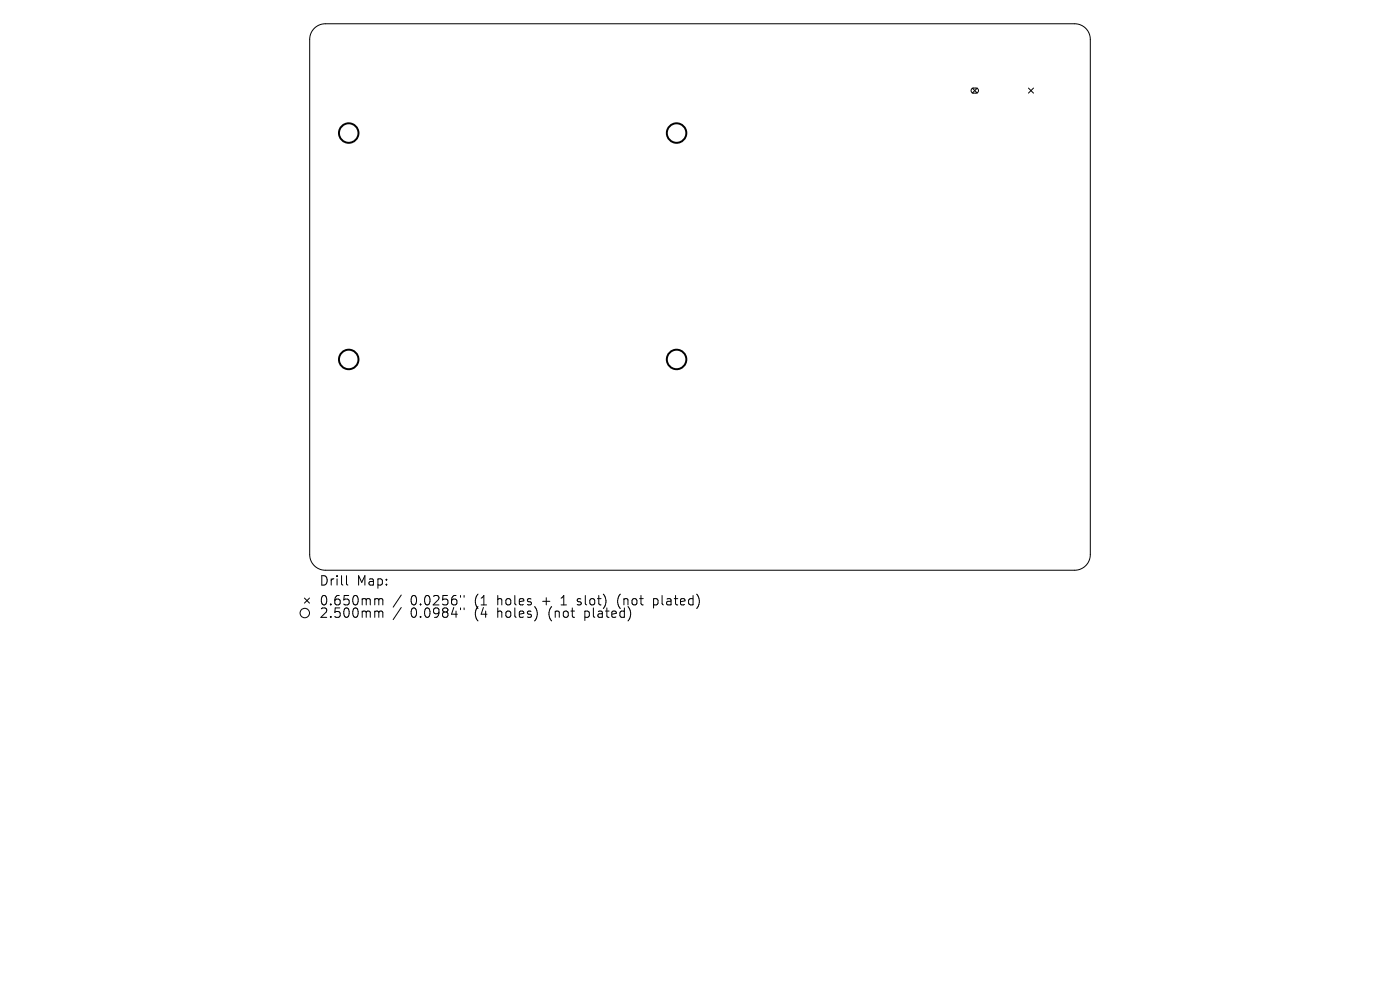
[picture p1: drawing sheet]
<svg xmlns="http://www.w3.org/2000/svg" width="297mm" height="210mm" viewBox="0 0 297 210" stroke-linecap="round" stroke-linejoin="round" font-family="sans-serif">
<defs><g id="words">
<g font-size="2.8">
<text x="67.7" y="124.5">Drill</text>
<text x="75.7" y="124.5">Map:</text>
<text x="67.7" y="128.7">0.650mm</text>
<text x="67.7" y="131.3">2.500mm</text>
<text x="87.1" y="128.7">0.0256&quot;</text>
<text x="87.1" y="131.3">0.0984&quot;</text>
<text x="100.8" y="128.7">(1</text>
<text x="100.8" y="131.3">(4</text>
<text x="105.8" y="128.7">holes</text>
<text x="105.8" y="131.3">holes)</text>
<text x="115.5" y="128.7">+</text>
<text x="116.8" y="131.3">(not</text>
<text x="119.7" y="128.7">1</text>
<text x="123.3" y="128.7">slot)</text>
<text x="124.7" y="131.3">plated)</text>
<text x="132" y="128.7">(not</text>
<text x="139.8" y="128.7">plated)</text>
</g>
</g></defs>
<g fill="none" stroke="#000" stroke-width=".21">
<path d="M66.7 6a3.3 3.3 0 0 1 2.3-1h159a3.3 3.3 0 0 1 3.3 3.4v109.3a3.3 3.3 0 0 1-3.3 3.3h-159a3.3 3.3 0 0 1-3.3-3.3v-109.3a3.3 3.3 0 0 1 1-2.4zM206.2 18.8l.3-.1h.8l.2 .3v.4l-.4 .3h-.8l-.3-.4zM206.3 18.7l1 1.1M207.3 18.7l-1 1.1M218.2 18.7l1.1 1.1M219.3 18.7l-1.1 1.1M64.6 126.9l1.1 1M65.7 126.9l-1.1 1M73.5 122.1v1.7l.3 .3M79.8 127h.3l.3 .3M79.8 129.6l.5 .1 .1 .2M80.4 127.3l.2-.3 .5 .1 .1 1.2"/>
<path d="M80.4 127.3v1M80.4 129.9v1.1M80.4 129.9l.2-.3 .5 .1 .1 1.3M85.1 126.2l-1.7 2.6M85.1 128.9l-1.7 2.5M97.7 126.3v.4M97.7 129v.3M98.5 126.3v.4M98.5 129v.3M122.5 128.2l.1 .1M122.6 127.1v.5M131.3 126.4l-.3 1 .2 1.1"/>
<path d="M138.6 127v2M138.6 128.2l.6 .1M139.2 127l-.6 .1"/>
<circle cx="64.7" cy="130" r="1"/>
</g>
<g fill="none" stroke="#000" stroke-width=".41">
<circle cx="74" cy="28.2" r="2.07"/>
<circle cx="143.5" cy="28.2" r="2.07"/>
<circle cx="74" cy="76.3" r="2.07"/>
<circle cx="143.5" cy="76.3" r="2.07"/>
</g>
<use href="#words"/>
</svg>
